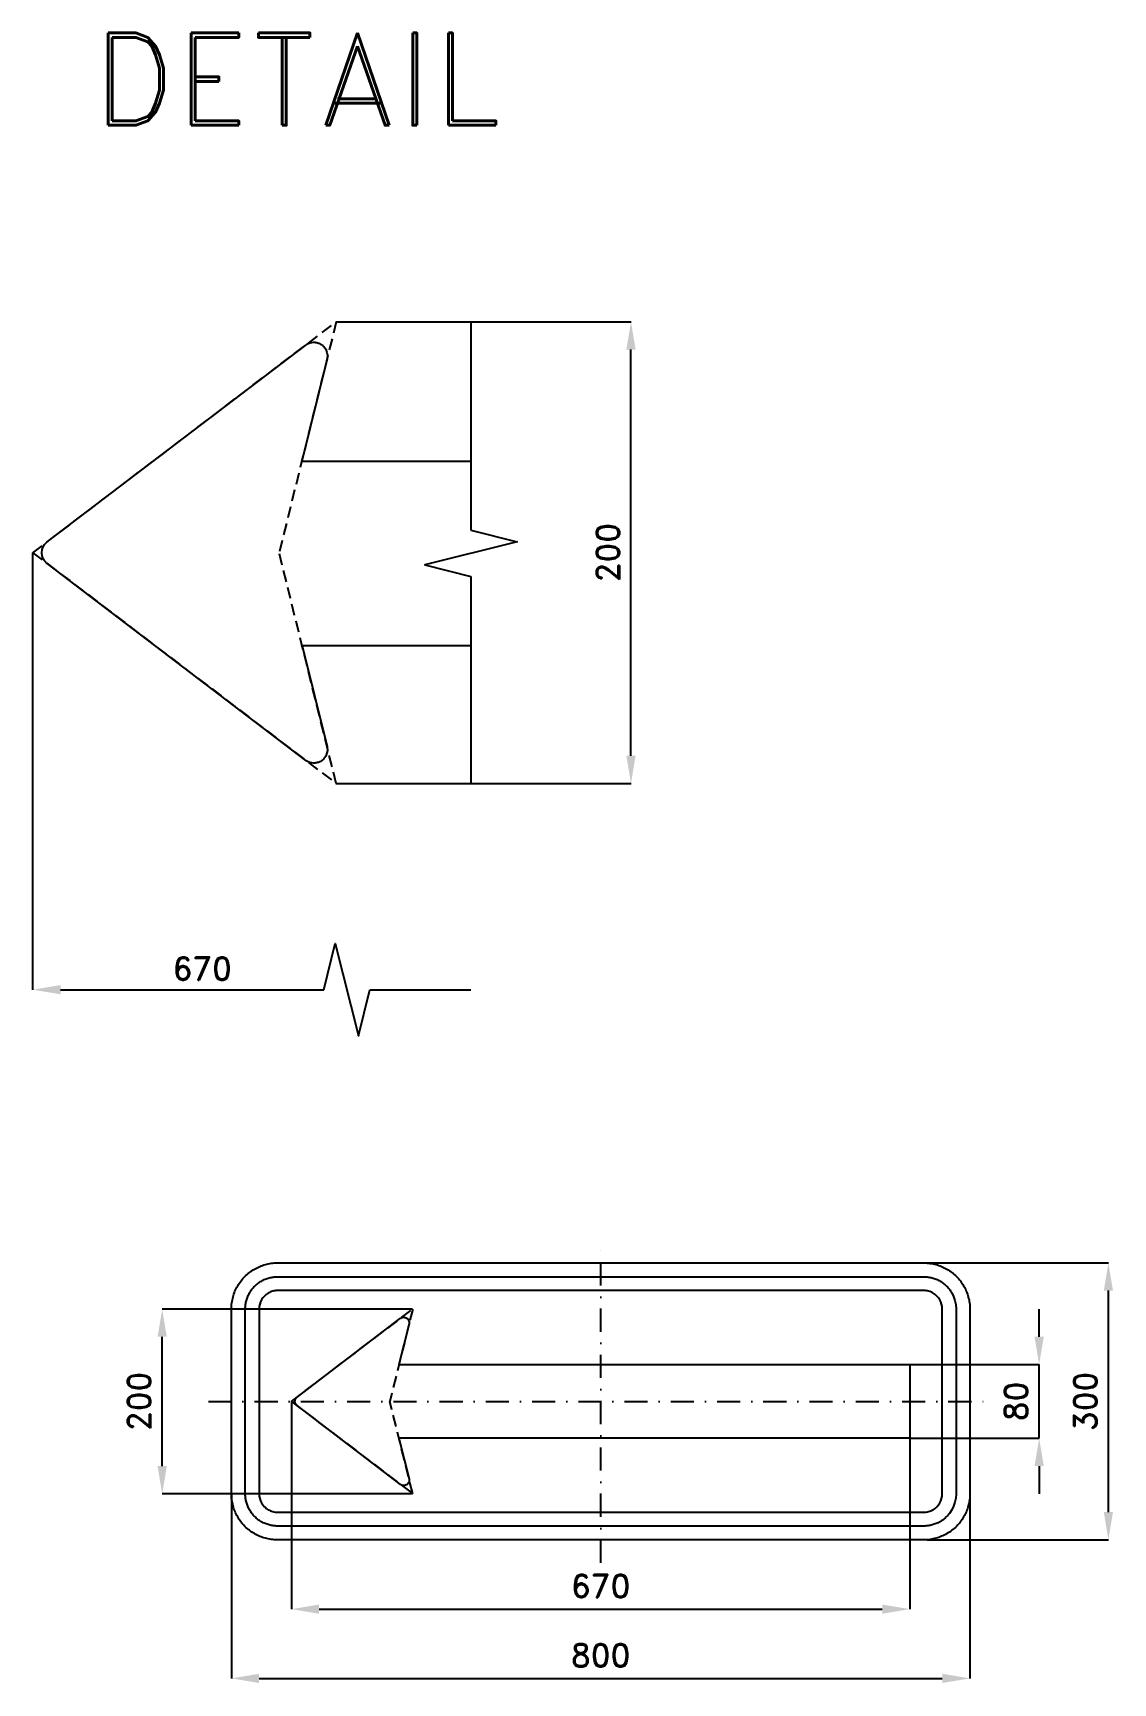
# Model space of a CAD drawing. Header units: millimetres. Extents: x -615 to 555, y -305 to 1482.
import ezdxf

# ---------------------------------------------------------------- set-up
doc = ezdxf.new("R2010")
doc.units = ezdxf.units.MM
doc.header["$LTSCALE"] = 5
doc.linetypes.add('ČERCHOVANÁX2', pattern=[2, 1, -0.5, 0, -0.5])
doc.linetypes.add('ČÁRKOVANÁX2', pattern=[1.5, 1, -0.5])
for name, color, linetype in [('Kóty', 2, 'Continuous'), ('Rozpiska', 7, 'Continuous'), ('Značka', 7, 'Continuous')]:
    doc.layers.add(name, color=color, linetype=linetype)
doc.styles.get("Standard").update_dxf_attribs({"font": 'romand.shx', "height": 25})
doc.dimstyles.get("Standard").update_dxf_attribs({"dimtxt": 25, "dimasz": 30, "dimexe": 0.18, "dimexo": 0.0625, "dimgap": 12.5, "dimtad": 1, "dimdec": 0, "dimzin": 0, "dimdsep": 46, "dimtxsty": 'Standard', "dimcen": 0.09, "dimadec": 0, "dimazin": 0, "dimtfac": 1, "dimtdec": 0, "dimtofl": 0, "dimtmove": 0, "dimatfit": 3, "dimfxl": 1, "dimtolj": 1, "dimtzin": 0, "dimarcsym": 0})

# ---------------------------------------------------------------- blocks, each defined once
blk = doc.blocks.new('*D0')
at = {"layer": 'Defpoints', "color": 0, "transparency": 16777216}
for p in [(-335, 0), (335, -40), (335, -225)]:
    blk.add_point(p, dxfattribs=at)
at = {"layer": 'Kóty', "color": 0, "lineweight": -2, "transparency": 16777216}
for p, q in [((-335, -0.1), (-335, -225.2)), ((335, -40.1), (335, -225.2)), ((-305, -225), (305, -225))]:
    blk.add_line(p, q, dxfattribs=at)
at = {"layer": 'Kóty', "color": 0, "transparency": 16777216}
for points in [[(-305, -220), (-305, -230), (-335, -225)], [(305, -220), (305, -230), (335, -225)]]:
    blk.add_solid(points, dxfattribs=at)
at = {"layer": 'Kóty', "color": 0, "transparency": 16777216, "insert": (0, -200), "char_height": 25, "attachment_point": 5}
blk.add_mtext('\\A1;670', dxfattribs=at)
blk = doc.blocks.new('*D1')
at = {"layer": 'Defpoints', "color": 0, "transparency": 16777216}
for p in [(350, 150), (550, 150), (353.6, -149.9)]:
    blk.add_point(p, dxfattribs=at)
at = {"layer": 'Kóty', "color": 0, "lineweight": -2, "transparency": 16777216}
for p, q in [((350.1, 150), (550.2, 150)), ((550, -119.9), (550, 120)), ((353.7, -149.9), (550.2, -149.9))]:
    blk.add_line(p, q, dxfattribs=at)
at = {"layer": 'Kóty', "color": 0, "transparency": 16777216}
for points in [[(545, 120), (555, 120), (550, 150)], [(545, -119.9), (555, -119.9), (550, -149.9)]]:
    blk.add_solid(points, dxfattribs=at)
at = {"layer": 'Kóty', "color": 0, "transparency": 16777216, "insert": (525, 0), "char_height": 25, "attachment_point": 5, "rotation": 90}
blk.add_mtext('\\A1;300', dxfattribs=at)
blk = doc.blocks.new('*D2')
at = {"layer": 'Defpoints', "color": 0, "transparency": 16777216}
for p in [(-475, 100), (-203.6, 100), (-203.6, -100)]:
    blk.add_point(p, dxfattribs=at)
at = {"layer": 'Kóty', "color": 0, "lineweight": -2, "transparency": 16777216}
for p, q in [((-203.7, 100), (-475.2, 100)), ((-475, -70), (-475, 70)), ((-203.7, -100), (-475.2, -100))]:
    blk.add_line(p, q, dxfattribs=at)
at = {"layer": 'Kóty', "color": 0, "transparency": 16777216}
for points in [[(-480, 70), (-470, 70), (-475, 100)], [(-480, -70), (-470, -70), (-475, -100)]]:
    blk.add_solid(points, dxfattribs=at)
at = {"layer": 'Kóty', "color": 0, "transparency": 16777216, "insert": (-500, 0), "char_height": 25, "attachment_point": 5, "rotation": 90}
blk.add_mtext('\\A1;200', dxfattribs=at)
blk = doc.blocks.new('*D3')
at = {"layer": 'Defpoints', "color": 0, "transparency": 16777216}
for p in [(-400, -100), (400, -100), (400, -300)]:
    blk.add_point(p, dxfattribs=at)
at = {"layer": 'Kóty', "color": 0, "lineweight": -2, "transparency": 16777216}
for p, q in [((-400, -100.0625), (-400, -300.18)), ((400, -100.0625), (400, -300.18)), ((-370, -300), (370, -300))]:
    blk.add_line(p, q, dxfattribs=at)
at = {"layer": 'Kóty', "color": 0, "transparency": 16777216}
for points in [[(-370, -295), (-370, -305), (-400, -300)], [(370, -295), (370, -305), (400, -300)]]:
    blk.add_solid(points, dxfattribs=at)
at = {"layer": 'Kóty', "color": 0, "transparency": 16777216, "insert": (0, -275), "char_height": 25, "attachment_point": 5}
blk.add_mtext('\\A1;800', dxfattribs=at)
blk = doc.blocks.new('*D4')
at = {"layer": 'Defpoints', "color": 0, "transparency": 16777216}
for p in [(335, 40), (475, 40), (335, -40)]:
    blk.add_point(p, dxfattribs=at)
at = {"layer": 'Kóty', "color": 0, "lineweight": -2, "transparency": 16777216}
for p, q in [((475, 70), (475, 100)), ((335.0625, 40), (475.18, 40)), ((335.0625, -40), (475.18, -40)), ((475, -70), (475, -100))]:
    blk.add_line(p, q, dxfattribs=at)
at = {"layer": 'Kóty', "color": 0, "transparency": 16777216}
for points in [[(470, 70), (480, 70), (475, 40)], [(470, -70), (480, -70), (475, -40)]]:
    blk.add_solid(points, dxfattribs=at)
at = {"layer": 'Kóty', "color": 0, "transparency": 16777216, "insert": (450, 0), "char_height": 25, "attachment_point": 5, "rotation": 90}
blk.add_mtext('\\A1;80', dxfattribs=at)

msp = doc.modelspace()

# ---------------------------------------------------------------- linework, layer by layer
at = {"layer": 'Kóty'}
for p, q in [((-286.4, 1169.2), (32.9, 1169.2)), ((32.8, 699.2), (32.8, 1139.2)), ((-615, 445.9), (-615, 919.2)), ((-286.4, 669.2), (32.9, 669.2)), ((-585, 445.9), (-300, 445.9)), ((-250, 445.9), (-140.5, 445.9))]:
    msp.add_line(p, q, dxfattribs=at)
for points in [[(-300, 445.9), (-287.5, 495.9), (-262.5, 395.9), (-250, 445.9)], [(475, -40), (475, 40)]]:
    msp.add_lwpolyline(points, dxfattribs=at)
for points in [[(27.8, 1139.2), (37.8, 1139.2), (32.8, 1169.2)], [(27.8, 699.2), (37.8, 699.2), (32.8, 669.2)], [(-585, 450.9), (-585, 440.9), (-615, 445.9)]]:
    msp.add_solid(points, dxfattribs=at)
at = {"layer": 'Značka', "color": 6, "linetype": 'ČÁRKOVANÁX2', "ltscale": 2.5}
for p, q in [((-615, 919.2), (-286.5, 1169.2)), ((-286.5, 1169.2), (-348.3, 919.2)), ((-615, 919.2), (-286.5, 669.2)), ((-286.5, 669.2), (-348.3, 919.2)), ((-335, 0), (-203.6, 100)), ((-203.6, 100), (-228.4, 0)), ((-335, 0), (-203.6, -100)), ((-203.6, -100), (-228.4, 0))]:
    msp.add_line(p, q, dxfattribs=at)
at = {"layer": 'Značka', "color": 7}
for p, q in [((-140.5, 1169.2), (-140.5, 943.5)), ((-140.5, 893.5), (-140.5, 669.2))]:
    msp.add_line(p, q, dxfattribs=at)
at = {"layer": 'Značka', "color": 5}
for points in [[(-140.5, 818.5), (-323.4, 818.5), (-296.4, 709.4), (-296.3, 708.7), (-296.2, 708), (-296, 705.1), (-296.5, 702.3), (-297.8, 699), (-299.9, 696), (-302.6, 693.7, -0.065232), (-305.8, 692.1, -0.064842), (-309.3, 691.4, -0.063643), (-312.9, 691.5, -0.052725), (-315.7, 692.2, -0.057385), (-318.3, 693.5), (-318.9, 693.9), (-319.5, 694.3), (-599.7, 907.6), (-600.2, 908), (-600.7, 908.5), (-602.5, 910.4), (-603.9, 912.7), (-605.1, 915.9), (-605.5, 919.2), (-605.1, 922.5), (-603.9, 925.7), (-602.5, 928), (-600.7, 930), (-600.2, 930.4), (-599.7, 930.8), (-319.5, 1144.1), (-318.9, 1144.5), (-318.3, 1144.9, -0.052546), (-315.7, 1146.2, -0.052648), (-312.9, 1146.9, -0.065479), (-309.3, 1147.1, -0.065458), (-305.8, 1146.3, -0.065309), (-302.6, 1144.7, -0.06525), (-299.9, 1142.4), (-297.8, 1139.5), (-296.5, 1136.1), (-296, 1133.3), (-296.2, 1130.4), (-296.3, 1129.7), (-296.4, 1129), (-323.8, 1018.5), (-140.5, 1018.5)], [(-350, -150), (-350.2, -150), (-350.4, -150, -0.032181), (-356.8, -149.5, -0.035441), (-363.2, -148.2, -0.036265), (-369.3, -146.2, -0.034431), (-375.1, -143.2, -0.033715), (-380.5, -139.6, -0.034084), (-385.4, -135.4, -0.034216), (-389.7, -130.5, -0.034227), (-393.2, -125.1, -0.034061), (-396.1, -119.3, -0.033407), (-398.2, -113.2, -0.034137), (-399.6, -106.8, -0.036755), (-400, -100.4), (-400, -100.2), (-400, -100), (-400, 100), (-400, 100.2), (-400, 100.4, -0.032179), (-399.6, 106.8, -0.035433), (-398.2, 113.2, -0.036283), (-396.2, 119.3, -0.034441), (-393.2, 125.1, -0.033708), (-389.6, 130.5, -0.034095), (-385.4, 135.4, -0.034202), (-380.5, 139.6, -0.034235), (-375.1, 143.2, -0.034051), (-369.3, 146.1, -0.033401), (-363.2, 148.2, -0.034118), (-356.8, 149.6, -0.036746), (-350.4, 150), (-350.2, 150), (-350, 150), (350, 150), (350.2, 150), (350.4, 150, -0.032177), (356.8, 149.5, -0.035438), (363.2, 148.2, -0.036276), (369.3, 146.2, -0.034415), (375.1, 143.2, -0.033745), (380.5, 139.6, -0.034115), (385.4, 135.4, -0.034211), (389.7, 130.5, -0.034227), (393.2, 125.1, -0.03404), (396.1, 119.3, -0.033425), (398.2, 113.2, -0.0341), (399.6, 106.8, -0.036774), (400, 100.4), (400, 100.2), (400, 100), (400, -100), (400, -100.2), (400, -100.4, -0.032236), (399.6, -106.8, -0.03547), (398.2, -113.2, -0.036247), (396.2, -119.3, -0.034409), (393.2, -125.1, -0.033756), (389.6, -130.5, -0.034078), (385.4, -135.4, -0.034202), (380.5, -139.6, -0.034227), (375.1, -143.2, -0.034061), (369.3, -146.1, -0.033424), (363.2, -148.2, -0.03413), (356.8, -149.6, -0.036746), (350.4, -150), (350.2, -150), (350, -150), (-350, -150)], [(-350, -135), (-350.1, -135), (-350.3, -135, -0.032179), (-354.8, -134.7, -0.035444), (-359.2, -133.8, -0.036254), (-363.5, -132.3, -0.034416), (-367.6, -130.3, -0.033724), (-371.3, -127.8, -0.034091), (-374.8, -124.7, -0.034187), (-377.8, -121.4, -0.034208), (-380.3, -117.6, -0.034062), (-382.3, -113.5, -0.03341), (-383.8, -109.2, -0.034122), (-384.7, -104.8, -0.036731), (-385, -100.3), (-385, -100.1), (-385, -100), (-385, 100), (-385, 100.1), (-385, 100.3, -0.032193), (-384.7, 104.8, -0.03545), (-383.8, 109.2, -0.036281), (-382.3, 113.5, -0.034434), (-380.3, 117.6, -0.033712), (-377.8, 121.4, -0.034079), (-374.8, 124.7, -0.034205), (-371.3, 127.8, -0.034232), (-367.6, 130.3, -0.034052), (-363.5, 132.3, -0.033417), (-359.2, 133.8, -0.034128), (-354.8, 134.7, -0.036744), (-350.3, 135), (-350.1, 135), (-350, 135), (350, 135), (350.1, 135), (350.3, 135, -0.032174), (354.8, 134.7, -0.035426), (359.2, 133.8, -0.036277), (363.5, 132.3, -0.034467), (367.6, 130.3, -0.033721), (371.3, 127.8, -0.034051), (374.8, 124.7, -0.03423), (377.8, 121.4, -0.034275), (380.3, 117.6), (382.3, 113.5), (383.8, 109.2), (384.7, 104.8), (385, 100.3), (385, 100.1), (385, 100), (385, -100), (385, -100.1), (385, -100.3), (384.7, -104.8), (383.8, -109.2), (382.3, -113.5), (380.3, -117.6), (377.8, -121.4, -0.034077), (374.8, -124.7, -0.034235), (371.3, -127.8, -0.034268), (367.6, -130.3, -0.034059), (363.5, -132.3, -0.033391), (359.2, -133.8, -0.03413), (354.8, -134.7, -0.036747), (350.3, -135), (350.1, -135), (350, -135), (-350, -135)], [(-350, -120), (350, -120), (350.1, -120), (350.2, -120, 0.032177), (352.7, -119.8, 0.035458), (355.3, -119.3, 0.036244), (357.7, -118.5, 0.034467), (360.1, -117.3), (362.2, -115.9), (364.1, -114.1), (365.9, -112.2), (367.3, -110), (368.4, -107.7), (369.3, -105.3), (369.8, -102.7), (370, -100.2), (370, -100.1), (370, -100), (370, 100), (370, 100.1), (370, 100.2), (369.8, 102.7), (369.3, 105.3), (368.5, 107.7), (367.3, 110), (365.9, 112.2), (364.1, 114.1), (362.2, 115.9), (360.1, 117.3, 0.034004), (357.7, 118.5, 0.033397), (355.3, 119.3, 0.034124), (352.7, 119.8, 0.036746), (350.2, 120), (350.1, 120), (350, 120), (-350, 120), (-350.1, 120), (-350.2, 120, 0.032178), (-352.7, 119.8, 0.035439), (-355.3, 119.3, 0.036274), (-357.7, 118.5, 0.034402), (-360.1, 117.3, 0.033693), (-362.2, 115.9, 0.034052), (-364.1, 114.1, 0.034232), (-365.9, 112.2, 0.034212), (-367.3, 110), (-368.4, 107.7), (-369.3, 105.3), (-369.8, 102.7), (-370, 100.2), (-370, 100.1), (-370, 100), (-370, -100), (-370, -100.1), (-370, -100.2), (-369.8, -102.7), (-369.3, -105.3), (-368.5, -107.7), (-367.3, -110), (-365.9, -112.2), (-364.1, -114.1, 0.034197), (-362.2, -115.9, 0.034237), (-360.1, -117.3, 0.034043), (-357.7, -118.5, 0.033414), (-355.3, -119.3, 0.034124), (-352.7, -119.8, 0.036746), (-350.2, -120), (-350.1, -120), (-350, -120)]]:
    msp.add_lwpolyline(points, format="xyb", dxfattribs=at)
at = {"layer": 'Značka', "color": 7}
msp.add_lwpolyline([(-140.5, 943.5), (-90.5, 931), (-190.5, 906), (-140.5, 893.5)], dxfattribs=at)
at = {"layer": 'Značka', "color": 6, "linetype": 'ČERCHOVANÁX2', "ltscale": 5}
for points in [[(0, -175), (0, 175)], [(-425, 0), (425, 0)]]:
    msp.add_lwpolyline(points, dxfattribs=at)
at = {"layer": 'Značka', "color": 5}
msp.add_lwpolyline([(-218.5, -40), (-207.6, -83.9), (-207.5, -84.2), (-207.5, -84.5), (-207.4, -85.6), (-207.6, -86.8), (-208.1, -88.1), (-209, -89.3), (-210.1, -90.2, -0.065232), (-211.3, -90.8, -0.064842), (-212.7, -91.1, -0.063643), (-214.2, -91.1, -0.052725), (-215.3, -90.8, -0.057385), (-216.3, -90.3), (-216.6, -90.1), (-216.8, -90), (-328.9, -4.6), (-329.1, -4.5), (-329.3, -4.3), (-330, -3.5), (-330.6, -2.6), (-331.1, -1.3), (-331.2, 0), (-331.1, 1.3), (-330.6, 2.6), (-330, 3.5), (-329.3, 4.3), (-329.1, 4.5), (-328.9, 4.6), (-216.8, 90), (-216.6, 90.1), (-216.3, 90.3, -0.052546), (-215.3, 90.8, -0.052648), (-214.2, 91.1, -0.065479), (-212.7, 91.1, -0.065458), (-211.3, 90.8, -0.065309), (-210.1, 90.2, -0.06525), (-209, 89.3), (-208.1, 88.1), (-207.6, 86.8), (-207.4, 85.6), (-207.5, 84.5), (-207.5, 84.2), (-207.6, 83.9), (-218.5, 40), (335, 40), (335, -40)], format="xyb", close=True, dxfattribs=at)

# ---------------------------------------------------------------- texts
at = {"layer": 'Kóty', "insert": (7.8, 919.2), "char_height": 25, "attachment_point": 5, "rotation": 90}
msp.add_mtext('\\A1;200', dxfattribs=at)
at = {"layer": 'Kóty', "insert": (-431.6, 468.7), "char_height": 25, "attachment_point": 5}
msp.add_mtext('\\A1;670', dxfattribs=at)
at = {"layer": 'Rozpiska', "color": 7, "insert": (-692.1, 1482.1), "char_height": 100, "attachment_point": 1}
msp.add_mtext_dynamic_manual_height_columns('\\pi141.42714;DETAIL', width=749.521, gutter_width=100, heights=[0], dxfattribs=at)

# ---------------------------------------------------------------- dimensions: what is measured, and where the dimension line sits
at = {"layer": 'Kóty'}
for base, p1, p2, picture, middle in [((550, 150), (353.6, -149.9), (350, 150), '*D1', (525, 0)), ((-475, 100), (-203.6, -100), (-203.6, 100), '*D2', (-500, 0))]:
    dim = msp.add_linear_dim(base=base, p1=p1, p2=p2, angle=90, dimstyle='Standard', override={"dimtxt": 25}, dxfattribs=at)
    dim.commit()
    dim.dimension.update_dxf_attribs({"geometry": picture, "text_midpoint": middle})
dim = msp.add_linear_dim(base=(475, 40), p1=(335, -40), p2=(335, 40), angle=90, dimstyle='Standard', dxfattribs=at)
dim.commit()
dim.dimension.update_dxf_attribs({"geometry": '*D4', "text_midpoint": (450, 0)})
for base, p1, p2, picture, middle in [((335, -225), (-335, 0), (335, -40), '*D0', (0, -200)), ((400, -300), (-400, -100), (400, -100), '*D3', (0, -275))]:
    dim = msp.add_linear_dim(base=base, p1=p1, p2=p2, dimstyle='Standard', override={"dimtxt": 25}, dxfattribs=at)
    dim.commit()
    dim.dimension.update_dxf_attribs({"geometry": picture, "text_midpoint": middle})

doc.saveas('drawing.dxf')
